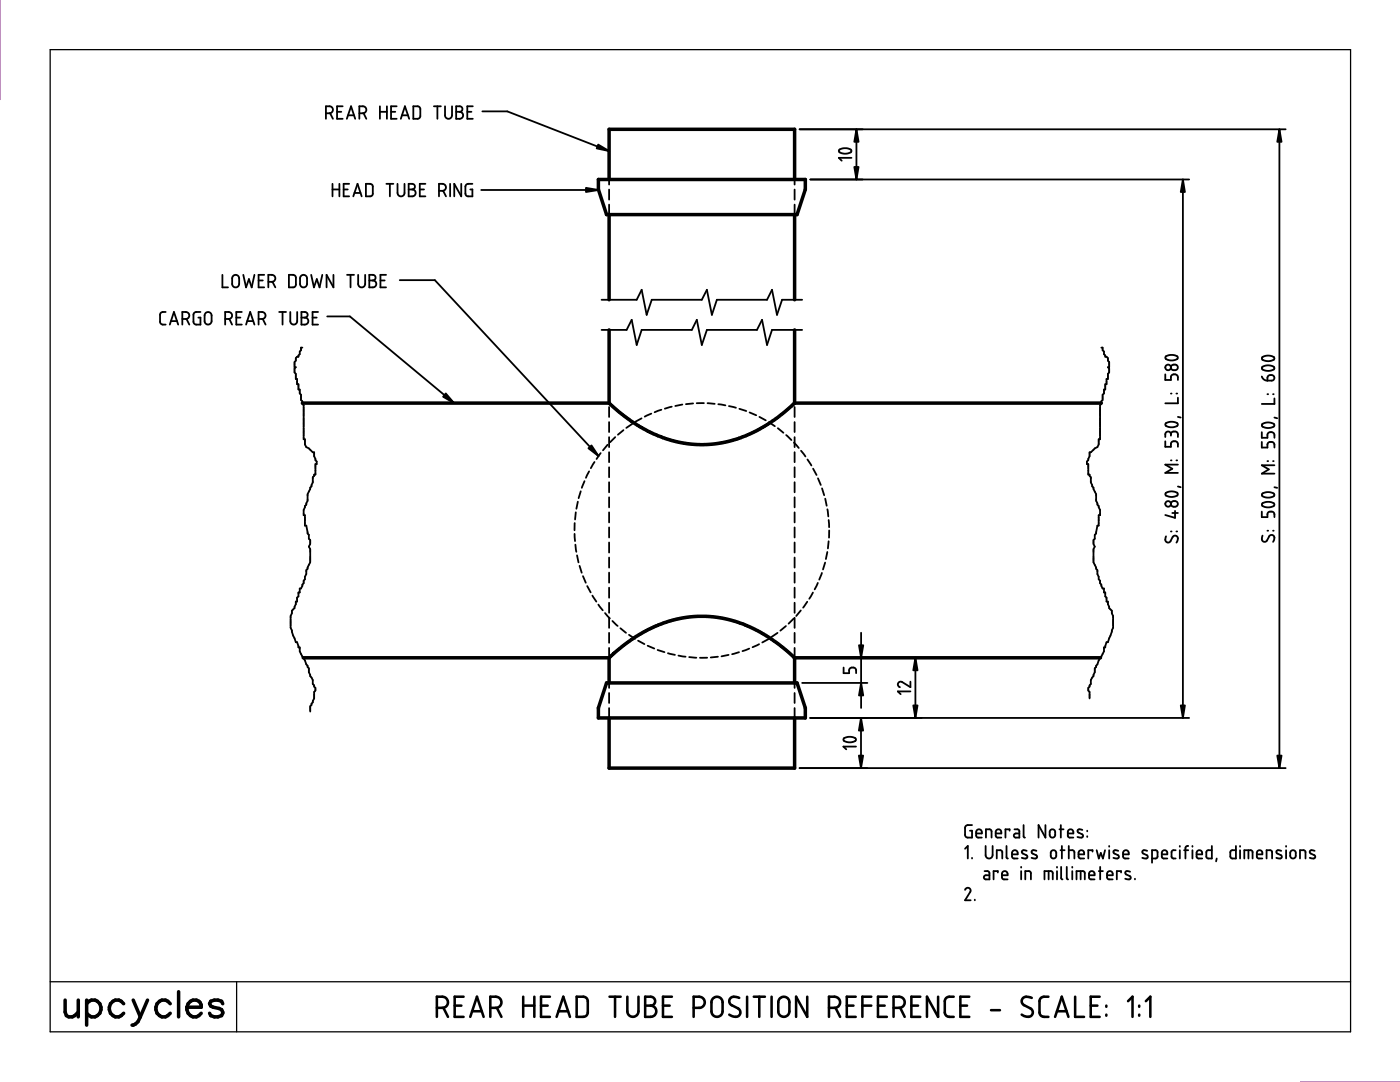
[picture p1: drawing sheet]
<svg xmlns="http://www.w3.org/2000/svg" width="279mm" height="216mm" viewBox="0 0 279 216" stroke-linecap="round" stroke-linejoin="round" font-family="sans-serif">
<g fill="none" stroke="#000" stroke-width=".36">
<path d="M65 22.6h.9l.4-.3 .1-.5-.2-.5-1.2-.1v2.5M65.9 22.6l.5 1.1M66.4 36.7v2.5M66.4 37.8h1.3M67.3 22.3h.8M67.7 36.7v2.5M68.4 21.2h-1.1v2.5h1.1M68.6 37.8h.8M69.2 23.7l.9-2.5 .8 2.5M69.4 23h1.3M69.7 36.7h-1.1v2.5h1.1M70.5 39.2l.9-2.5 .8 2.5"/>
<path d="M70.7 38.5h1.2M71.7 22.6h.9l.3-.2 .2-.6-.3-.5-1.1-.1v2.5M72.6 22.6l.5 1.1M73 36.7h.9l.5 .3v1.7l-.3 .4-1.1 .1zM75.8 22.3h1.4M75.8 21.2v2.5M77.1 36.7h1.4M77.2 21.2v2.5M77.8 36.7v2.5M78 22.3h.9M79.2 21.2h-1.2v2.5h1.2M79.3 36.7l.1 2 .1 .2 .4 .3 .5-.1 .3-.4v-2"/>
<path d="M80 23.7l.8-2.5 .9 2.5M80.2 23h1.2M81.6 36.7h.9l.3 .4-.1 .5-.4 .2 .3 .1 .3 .3v.5l-.3 .4-1 .1zM81.6 37.8h.7M82.5 21.2h1l.4 .4v1.6l-.4 .5h-1zM83.8 37.8h.8M84.9 36.7h-1.1v2.5h1.1M86.6 21.2h1.4M87.3 21.2v2.5M87.6 38.1h.8l.4-.3 .2-.5-.2-.4-.4-.2h-.8v2.5M88.4 38.1l.6 1.1M88.8 21.2v1.9l.2 .4 .4 .2 .4-.1 .4-.4v-2"/>
<path d="M89.8 36.7v2.5M91 21.2h.9l.4 .4-.1 .5-.5 .2 .5 .2 .2 .3v.5l-.5 .4h-.9zM91 22.3h.7M92.1 36.7v2.5l-1.4-2.5v2.5M93.3 22.3h.8M94.3 36.7h-1l-.4 .4v1.7l.4 .4h1v-1.4h-.4M94.4 21.2h-1.1v2.5h1.1M96 37.9h23.4M96.3 22.2h4.9l20.4 7.9M121.6 35.8v1M121.6 37.8v2M158.6 35.8v1"/>
<path d="M158.6 37.8v2M159.6 25.8h97M161.7 35.8h75.6M167.5 29.9l.9-.3 1.2 .2a.43 .43 0 0 1 .3 .5 .43 .43 0 0 1-.5 .3l-1 .1-.7-.2a.37 .37 0 0 1-.2-.6zM169.9 31.5h-2.5l.6 .6M170.9 25.8v10M236.1 35.8v107.5M255.3 25.8v127.5M44.4 54.8v2.5h1.1M46.5 55.1l.3-.2h.5l.4 .5v1.4l-.5 .5-.6-.1-.2-.3-.1-1.5zM48.6 54.8l.5 2.5 .6-1.6 .5 1.6 .6-2.5M51.6 56h.9"/>
<path d="M52.7 54.8h-1.1v2.5h1.1M53.6 56.2h.7l.4-.1 .2-.4-.1-.6-.4-.2-.8-.1v2.5M54.4 56.2l.5 1.1M57.7 54.8l1 .1 .3 .3 .1 1.6-.4 .5h-1zM60.1 55.1l.5-.3 .6 .5 .1 1.4-.2 .4-.3 .2h-.5l-.4-.4v-1.5zM62.1 54.8l.6 2.5 .5-1.6 .6 1.6 .5-2.5M66.5 54.8v2.5l-1.3-2.5v2.5M69.3 54.8h1.4M70 54.8v2.5M71.5 54.8v1.9l.1 .4 .4 .2 .6-.1 .3-.3v-2.1M73.7 54.8l.8 .1 .4 .3-.1 .6-.4 .2 .4 .1 .3 .5-.1 .5-.4 .2h-.9zM73.7 56h.7"/>
<path d="M75.9 56h.9M77 54.8h-1.1v2.5h1.1M79.8 55.9h7l32.6 35.1M120.1 59.8h7l1-2 1 5 1-3h10l1-2 1 5 1-3h10l1-2 1 5 1-3h4M121.6 40.8v2M158.6 40.8v2M33.1 62.3h-.8l-.4 .4 .1 1.8 .3 .2 .8 .1M33.9 64.8l.8-2.5 .9 2.5M34.1 64.1h1.2M36.4 63.6h.8l.3-.1 .3-.5-.1-.5-.5-.2h-.8v2.5M37.2 63.6l.6 1.2M40 62.3h-.9l-.4 .3-.1 1.7 .4 .4 1 .1v-1.4h-.4"/>
<path d="M41 62.5l.4-.2h.3l.5 .5v1.5l-.5 .4h-.5l-.3-.5-.1-1.3zM44.9 63.6h.9l.3-.1 .2-.7-.2-.4-.4-.1h-.8v2.5M45.8 63.6l.5 1.2M47.2 63.4h.8M48.3 62.3h-1.1v2.5h1.1M49.1 64.8l.8-2.5 .9 2.5M49.3 64.1h1.2M51.6 63.6h.8l.4-.1 .2-.6-.3-.5-.4-.1h-.7v2.5M52.4 63.6l.6 1.2M55.7 62.3h1.4M56.4 62.3v2.5M57.9 62.3l.1 2 .2 .3 .4 .2 .4-.1 .3-.5v-1.9"/>
<path d="M60.2 62.3h.9l.3 .3-.2 .6-.4 .2 .4 .1 .3 .4v.5l-.4 .3-.9 .1zM60.2 63.4h.6M60.3 69.4h-.2v.5l-.3 .2v.6l-.2 .2v.3h-.3l-.3 .3v.5l-.2 .2v1.1h.2l-.2 .2v.8l.2 .3v1h.3v1.1h.3v1h.2v.8l.3 .3v1l.2 .3v.5l.3 .3v6.8h.3v1l.2 .5 .5 .3 .8 .8h.3v.7l.2 .8 .3 .3v.5h-.3v2.1h-.2v.3l-.3 .2v1.1l-1 2.3v1.3l-.8 1.8v1.1h.3v2.1h.2l.3 1.5 .2 .3v.8l.3 .3v.7l-.3 .6 .3 .5v2.6l-.5 1.3-.3 .3v.8l-.2 .5v.5l-.3 .3v.5l-.3 .2-.2 .8h-.3v.8h-.2v.8l-.3 .3v.7h-.3v.6l-.2 .7-.5 .6v.5l-.3 .5v2.4l1 2.8h.3l.3 1.1h.2a4 4 0 0 0 1.1 2.6l.5 1.3 .2 .2v.8l.3 .8 .5 .8v.8l.5 .8v.5l-.2 .3v1.3l-.5 1.3-.3 .2v1.1M62.4 63.4h.8M63.5 62.3h-1.1v2.5h1.1M65.3 63.1h4.5l20.8 17.3M120.1 65.8h5l1-2 1 5 1-3h10l1-2 1 5 1-3h10l1-2 1 5 1-3h6M219.8 69.4h.2v.5l.3 .2v.6l.3 .2v.3h.2l.3 .3v.5l.3 .2v1.1h-.3l.3 .2v.8l-.3 .3v1h-.3v1.1h-.2v1h-.3v.8l-.3 .3v1l-.2 .3v.5l-.3 .3v6.8h-.2v1l-.3 .5-.5 .3-.8 .8h-.3v.7l-.2 .8-.3 .3v.5h.3v2.1h.2v.3l.3 .2v1.1l1.1 2.3v1.3l.7 1.8v1.1h-.2v2.1h-.3l-.2 1.5-.3 .3v.8l-.3 .3v.7l.3 .6-.3 .5v2.6l.6 1.3 .2 .3v.8l.3 .5v.5l.2 .3v.5l.3 .2 .2 .8h.3v.8h.3v.8l.2 .3v.7h.3v.6l.3 .7 .5 .6v.5l.2 .5v2.4l-1 2.8h-.3l-.2 1.1h-.3v.8l-1 1.8-.5 1.3-.3 .2v.8l-.3 .8-.5 .8v.8l-.5 .8v.5l.2 .3v1.3M232.6 74.7v1.1h1.1v-.7l.5-.4h.5l.2 .2 .2 .9M232.6 71.1l.9-.3 1.3 .2a.43 .43 0 0 1 .2 .5 .43 .43 0 0 1-.5 .3l-.9 .1-.8-.2a.36 .36 0 0 1-.2-.6zM233.7 78.5h.1M233.8 73l.2-.2h.7l.3 .2 .1 .5-.4 .4h-.6l-.4-.4z"/>
<path d="M234.8 78.5h.1M235.1 79.4v1.1h-2.5M251.8 75.1l.4 .6 .7 .2M251.9 73.2l1-.3 1.2 .2a.46 .46 0 0 1 .2 .6 .46 .46 0 0 1-.6 .2l-.9 .1-.7-.2a.35 .35 0 0 1-.2-.6zM251.9 71.3l1-.3h.7l.6 .2a.51 .51 0 0 1 0 .6 .51 .51 0 0 1-.6 .2l-.6 .1-.8-.2-.4-.3zM252.9 78.7h.2M253 75.1l.4-.3 .6 .1 .3 .2v.4l-.3 .4h-1.1zM254.1 78.7h.1M254.3 79.5v1.1h-2.5M121.6 81.2v2M121.6 84.2v2M121.6 87.2v2"/>
<path d="M121.6 90.2v2M121.6 93.2v2M121.6 96.2v2M121.6 99.2v2M158.6 81.2v2M158.6 84.2v2M158.6 87.2v2M158.6 90.2v2M158.6 93.2v2M158.6 96.2v2M158.6 99.2v2M232.6 88.1v1.1h1.1v-.8l.4-.3h.5l.3 .1 .2 1"/>
<path d="M232.6 98.4l.6-.3 .8-.1 1 .4a.69 .69 0 0 1-.9 .7h-.6l-.8-.2-.1-.3zM232.7 84.5l.9-.3 1.2 .1a.43 .43 0 0 1 .2 .6 .43 .43 0 0 1-.5 .3l-.9 .1-.7-.2a.37 .37 0 0 1-.2-.6zM233.7 86.7l-.2-.5-.6-.1-.3 .3v.8M233.7 86.7l.2-.5 .8-.1 .3 .3 .1 .8M233.7 91.9h.1M233.7 86.7v.2M234.8 91.9h.1M235.1 97.1l.5 .1M235.1 92.7h-2.5l1.4 .8-1.4 .9h2.5M235.1 83.2l.5 .1M251.8 88.2v1.1h1.1l.1-.8 .4-.3h.5l.3 .2 .1 .9M251.8 86.2v1.2h1.1l.1-.8 .4-.4 .5 .1 .3 .2 .1 .9"/>
<path d="M251.9 98.6l.9-.4 1.3 .2a.47 .47 0 0 1 .1 .6 .47 .47 0 0 1-.5 .2l-.9 .1-.7-.2a.37 .37 0 0 1-.2-.5zM251.9 84.6l1.1-.3 1.2 .3a.55 .55 0 0 1-.1 .6 .55 .55 0 0 1-.6 .2h-.8l-.6-.2-.3-.3zM252.9 92h.2M254.1 92h.1M254.3 97.2l.6 .1M254.3 92.8h-2.5l1.4 .9-1.4 .8h2.5M254.3 83.3l.6 .2M121.6 102.2v2M121.6 105.2v2.1M121.6 108.2v2.1M121.6 111.3v2M121.6 114.3v2"/>
<path d="M121.6 117.3v2M158.6 102.2v2M158.6 105.2v2.1M158.6 108.2v2.1M158.6 111.3v2M158.6 114.3v2M158.6 117.3v2M232.7 107l-.1 .9 .3 .3 .3 .1 .4-.2 .6-1.1h.6l.3 .4-.3 .9M233.7 106h.1M233.8 100.2l.3-.2h.6l.3 .2 .1 .5-.4 .4h-.7l-.3-.4zM234 102.4h1.1M234.5 101.9v1.4l-1.9-.5"/>
<path d="M234.8 106h.1M251.8 102.1v1.1h1.1l.1-.8 .4-.3h.5l.3 .2 .1 .9M252 106.9l-.1 .9 .2 .2 .4 .1 .3-.2 .6-1 .2-.2 .5 .1 .2 .5-.2 .8M252 100.4l.8-.3 1.2 .2a.45 .45 0 0 1 .3 .6 .45 .45 0 0 1-.6 .3h-.9l-.7-.2a.37 .37 0 0 1-.3-.2 .37 .37 0 0 1 .2-.4zM252.9 105.9h.2M254.1 105.9h.1M121.6 120.3v2M121.6 123.3v2M121.6 126.3v2M121.6 129.3v2M121.6 136.3v1M121.6 138.3v2"/>
<path d="M158.6 120.3v2M158.6 123.3v2M158.6 126.3v2M158.6 129.3v2M158.6 136.3v1M158.6 138.3v2M159.6 131.3h24.3M160.1 136.3h13M168.4 133.2v1.1h1.1v-.8l.4-.3 .8 .2 .2 .3v.6M171.9 126.3v15M181.7 136v1.1l-1.8-1.1-.5 .1-.2 .3v.4l.4 .3M181.7 138h-2.5l.5 .5"/>
<path d="M182.7 131.3v12M121.6 141.3v2M158.6 141.3v2M159.6 153.3h97M161.7 143.3h75.6M168.4 147.3l.9-.3 1.2 .2a.43 .43 0 0 1 .3 .5 .43 .43 0 0 1-.5 .3l-.9 .1-.8-.2a.37 .37 0 0 1-.2-.6zM170.8 149h-2.5l.6 .5M171.8 143.3v10M192.6 177.6l.5-.5 .4 .1 .2 .3v.4l-1.1 1.7h1.1M192.6 169.4l.5-.6v2.5M194 164.6l-1 .1-.3 .2-.1 1.8 .4 .4h1v-1.3h-.4M194 171.2v.1"/>
<path d="M194.5 179.5v.1M194.8 166.3h1.1v-.4l-.2-.3-.5-.1-.3 .2-.1 1.1 .3 .3h.8M196.5 173.8h.6l.3 .3 .1 1.4-1-.1-.2-.4 .2-.3 1-.1M196.7 168.8v2l.3 .4 .3 .1 .5-.1 .3-.4v-2M196.8 167.1v-1.6l1 .1 .1 1.5M198.7 166.3h1.1l-.2-.7-.5-.1-.3 .2-.1 1.1 .3 .3h.8M198.9 171.3v-1.6l1 .1 .1 1.5M199.1 174.1v-.3h-.8v1.7M200 174.6h1.1l-.2-.7-.5-.1-.3 .2-.1 1.1 .3 .4h.8M200.9 168.8v2.3l.2 .2M201.5 165.8v-.3h-.8v1.6M202 170.5h1.1v-.5l-.2-.2-.5-.1-.3 .2-.1 1 .3 .4h.8"/>
<path d="M202.5 165.5h.6l.3 .3v1.3h-.9l-.2-.3 .1-.4 1-.1M203.8 173v.1M203.8 173.8v1.7M204.3 164.6v2.3l.3 .2M204.6 175.5v-1.7l1 .1 .1 1.6M204.9 169.8l-.6-.1a.35 .35 0 0 0-.4 .2 .35 .35 0 0 0 .2 .4l.8 .3a.43 .43 0 0 1 0 .7 .43 .43 0 0 1-.6 0l-.4-.1M206.8 169.8l-.5-.1a.35 .35 0 0 0-.4 .2 .35 .35 0 0 0 .2 .4l.7 .3a.43 .43 0 0 1 0 .7 .43 .43 0 0 1-.6 0l-.3-.1M208.4 175.5v-1.7h1.4l.2 .1 .1 1.6M208.6 164.6v2.5l-1.3-2.5v2.5M209.3 173.8v1.7M209.6 165.6l.5-.1 .4 .3 .1 .9-.4 .4h-.4l-.3-.3v-.9zM209.8 169.8l.6-.1 .3 .2 .1 1-.4 .4h-.3l-.4-.3v-.9z"/>
<path d="M210.9 173v.1M210.9 173.8v1.7M211.4 165.5h.9M211.6 169.7h.9M211.7 164.6v2.5M211.8 173v2.2l.2 .3M211.9 168.8v2.5M212.9 173v2.3l.3 .2M213.1 166.3h1.1v-.4l-.2-.3-.5-.1-.3 .2-.1 1.2 .3 .2h.8M213.3 169.7l1 .1 .1 1.5M213.3 168.8v2.5M214 173v.1"/>
<path d="M214 173.8v1.7M214.8 175.5v-1.7h1.4l.2 .1 .1 1.6M215.2 170.5h1.2l-.1-.5-.1-.2-.5-.1-.4 .2-.1 1 .4 .4h.8M215.7 173.8v1.7M216 165.6l-.6-.1a.35 .35 0 0 0-.3 .2 .35 .35 0 0 0 .1 .4l.8 .4a.43 .43 0 0 1 0 .6 .43 .43 0 0 1-.6 0l-.4-.1M217 165.8v.1M217 166.9v.1M217.3 174.6h1.1l-.1-.7-.6-.1-.2 .2-.2 .3v.9l.4 .3h.7M218 169.9v-.2h-.8v1.6M218.9 169.7l.4 1.6 .4-1.1 .4 1.1 .4-1.6M219.3 173.8h.8M219.6 173v2.5"/>
<path d="M220.9 174.6h1.2l-.1-.4-.2-.3-.4-.1-.4 .2-.1 1.1 .4 .4h.8M221.4 168.8v.2M221.4 169.7v1.6M223.2 169.8l-.5-.1a.36 .36 0 0 0-.5 .1 .36 .36 0 0 0 .2 .5l.8 .4a.46 .46 0 0 1-.1 .6 .46 .46 0 0 1-.7-.1h-.2M223.7 174.1v-.3h-.8v1.7M224.1 170.5h1.2l-.1-.5-.2-.2-.4-.1-.4 .2-.1 1 .4 .4h.8M225.5 173.9l-.5-.1a.36 .36 0 0 0-.4 .2 .36 .36 0 0 0 .1 .5l.8 .3a.43 .43 0 0 1 0 .7 .43 .43 0 0 1-.6-.1l-.3-.1M226.5 175.3v.2M228.9 169.8l-.6-.1a.34 .34 0 0 0-.3 .2 .34 .34 0 0 0 .2 .4l.8 .4a.47 .47 0 0 1-.2 .6 .47 .47 0 0 1-.6-.1h-.2M229.9 171.3h.8l.3-.3v-1l-.3-.3h-.8v2.4M231.9 170.5h1.1l-.2-.7-.5-.1-.3 .1-.1 .3v.9l.3 .3h.8M234.6 169.7h-.5l-.3 .2 .1 1.3 .7 .1"/>
<path d="M235.5 168.8v.2M235.5 169.7v1.6M236.3 169.7h.8M237.1 168.8l-.4 .1-.1 .3v2.1M238 168.8v.2M238 169.7v1.6M238.8 170.5h1.1l-.2-.7-.5-.1-.3 .2-.1 1.1 .3 .3h.8M241.9 168.8v2.5l-1-.1-.2-.2 .1-1.1 .2-.2h.9M242.8 171.3l-.1 .6M246.7 168.8v2.5h-.9l-.3-.4 .1-1.1 .2-.1h.9M247.5 168.8v.2M247.5 169.7v1.6"/>
<path d="M248.3 171.3v-1.6h1.4l.2 .1 .1 1.5M249.2 169.7v1.6M250.8 170.5h1.1l-.1-.7-.6-.1-.2 .1-.2 .3v.9l.3 .3h.8M252.8 171.3v-1.6l1 .1 .1 1.5M255.7 169.8l-.6-.1a.34 .34 0 0 0-.4 .2 .34 .34 0 0 0 .2 .4l.8 .4a.46 .46 0 0 1-.1 .6 .46 .46 0 0 1-.6-.1h-.3M256.7 168.8v.2M256.7 169.7v1.6M257.7 169.8l.4-.1 .5 .3v.9l-.4 .4h-.4l-.3-.4v-.8zM259.4 171.3v-1.6l1.1 .1v1.5M262.4 169.8l-.7-.1a.34 .34 0 0 0-.3 .2 .34 .34 0 0 0 .2 .4l.8 .4a.47 .47 0 0 1-.2 .6 .47 .47 0 0 1-.6-.1h-.2"/>
<circle cx="233.1" cy="73.3" r=".56"/>
<circle cx="233.1" cy="100.5" r=".56"/>
</g>
<path d="M10 9.9h259.5v196h-259.5zM10 195.9h259.5M47.2 195.9v10" fill="none" stroke="#000" stroke-width=".25"/>
<path d="M0 -.1v20M259.5 215.9h19.9" fill="none" stroke="#f0f" stroke-width=".2"/>
<g fill="none" stroke="#000" stroke-width=".7">
<path d="M119.4 35.8h41.3v2l-1.6 5h-38l-1.7-5zM121.6 35.8v-10h37v10M121.6 42.8v17M158.6 42.8v17M121.6 65.8v14.6M158.6 65.8v14.6M60.3 80.4h61.3M121.6 80.4l1.9 1.8 2.3 1.7 2.4 1.5 2.1 1.1 2.3 .9 2.3 .7 2.6 .5 2.2 .1 2.3-.1 2.5-.3 2.5-.7 2.3-.9 2.4-1.1 2.4-1.5 2.4-1.8 2.1-1.9M158.6 80.4h61.2M60.5 131.3h61.1M121.1 136.3h38l1.6 5v2h-41.3v-2zM121.6 131.3l2.2-2 2-1.5 2.2-1.4 2.4-1.3 2.6-1 2-.6 4.1-.5h2.6l2.3 .3 2.8 .7 2.4 .9 2.4 1.2 2.2 1.3 2.5 1.8 2.3 2.1"/>
<path d="M121.6 131.3v5M158.6 131.3v5M158.6 131.3h61M121.6 143.3v10h37v-10M13 199.6v2.4l.3 .6 .4 .3h.7l.5-.3 .7-.6M15.6 199.6v3.3M17.3 199.6v5M26.6 199.6l1.4 3.3M29.4 199.6l-1.4 3.3M35.6 197.9v5M38 199.8a1.31 1.31 0 0 1 1.5-.1 1.31 1.31 0 0 1 .7 1.3h-2.9l.2-.7zM17.3 200.3a1.64 1.64 0 0 1 2.5-.2 1.64 1.64 0 0 1-.4 2.5 1.45 1.45 0 0 1-2.1-.4"/>
<path d="M24.7 200.3a1.64 1.64 0 0 0-2.6-.2 1.64 1.64 0 0 0 .4 2.5 1.45 1.45 0 0 0 2.2-.4M28 202.9a1.91 1.91 0 0 1-1.6 1.7M34 200.3a1.64 1.64 0 0 0-2.6-.2 1.64 1.64 0 0 0 .4 2.5 1.45 1.45 0 0 0 2.2-.4M37.3 201a1.58 1.58 0 0 0 .9 1.8 1.58 1.58 0 0 0 2-.6M44.4 200.3l-.2-.5-.7-.2h-.7l-.7 .2-.3 .5 .3 .4 2.1 .8 .2 .7-.2 .4-.7 .3h-.7l-.7-.3-.3-.4"/>
</g>
<g fill="none" stroke="#000" stroke-width=".51">
<path d="M92.5 198.9h-1.8v4h1.8M104.4 198.9v4M106.6 198.9v4M109.7 198.9h-1.7v4h1.7M115.1 198.9h1.6l.5 .6 .1 2.6-.2 .5-.4 .2-1.6 .1zM121.6 198.9h2.3M122.7 198.9v4M125.2 198.9l.1 3.3 .3 .5 .7 .2 .7-.3 .4-.5v-3.2M128.8 198.9h1.4l.5 .5v.8l-.4 .4-.4 .1 .7 .3 .4 .5-.1 .8-.6 .5-1.5 .1zM134.1 198.9h-1.8v4h1.8M142.2 199.3l.5-.4h.7l.5 .3 .2 .4 .1 2.4-.3 .5-.5 .4-.7-.1-.7-.6v-2.4zM147.5 199.1l-.7-.2h-.7l-.5 .4-.1 .6 .4 .6 1.7 .9 .2 .5-.2 .6-.2 .3-.5 .1-.8-.1-.6-.3"/>
<path d="M149.1 198.9v4M150.4 198.9h2.3M151.5 198.9v4M154 198.9v4M155.6 199.3l.5-.4h.6l.4 .2 .4 .6v2.2l-.3 .6-.4 .3h-.8l-.6-.7-.1-2.2zM161.1 198.9v4l-2.2-4v4M170.8 198.9h-1.8v4h1.8M173.9 198.9h-1.8v4M177 198.9h-1.8v4h1.8M183.7 198.9h-1.8v4h1.8M187.2 198.9v4l-2.2-4v4M190.3 198.9h-1.2l-.4 .4-.1 .4v2.4l.1 .4 .5 .4h1.1"/>
<path d="M193.4 198.9h-1.7v4h1.7M205.9 199.1l-.8-.2h-.7l-.4 .4-.1 .6 .3 .6 1.7 .9 .2 .5-.1 .6-.3 .3-.5 .1-.7-.1-.6-.3M209.2 198.9h-1.2l-.3 .3-.2 .5v2.4l.1 .4 .4 .3 1.2 .1M214.6 198.9v4h1.7M219.5 198.9h-1.8v4h1.8M225.1 199.8l.9-.9v4M228.7 199.8l.9-.9v4M87.2 201.1h1.3l.6-.3 .3-.8-.4-.8-.5-.3h-1.3v4M88.5 201.1l.9 1.8M90.7 200.7h1.4M93.9 202.9l1.3-4 1.3 4M94.2 201.8h1.9"/>
<path d="M97.9 201.1h1.3l.6-.4 .3-.8-.4-.7-.6-.3h-1.2v4M99.2 201.1l.9 1.8M104.4 200.7h2.2M108 200.7h1.3M111.1 202.9l1.3-4 1.3 4M111.4 201.8h2M128.8 200.7h1.1M132.3 200.7h1.3M138.4 201.1h1.3l.7-.4 .3-.8-.4-.7-.6-.3h-1.3v4M165.4 201.1h1.4l.6-.4 .3-.8-.4-.7-.6-.3h-1.3v4M166.8 201.1l.9 1.8M169 200.7h1.3"/>
<path d="M172.1 200.7h1.8M175.2 200.7h1.4M178.3 201.1h1.4l.4-.2 .5-.8-.3-.8-.7-.4h-1.3v4M179.7 201.1l.9 1.8M181.9 200.7h1.3M191.7 200.7h1.3M197.8 201.6h1.8M210.6 202.9l1.3-4 1.3 4M210.9 201.8h2M217.7 200.7h1.3M220.8 200.7v.2M220.8 202.5v.2"/>
<path d="M227.4 200.7v.2M227.4 202.5v.2"/>
</g>
<circle cx="140.1" cy="105.8" r="25.4" fill="none" stroke="#000" stroke-width=".36" stroke-dasharray="1.4 .7"/>
<g fill="#000" stroke="#000" stroke-width=".36">
<path d="M116.9 37.5l2.5 .4-2.5 .4zM119.4 28.9l2.2 1.2-2.5-.5zM170.5 33.3h.8l-.4 2.5zM170.9 25.8l.4 2.5h-.8zM236.1 35.8l.4 2.5h-.9zM255.3 25.8l.5 2.5h-.9zM89 78.5l1.6 1.9-2.2-1.2zM117.4 89.5l.6-.6 1.4 2.1zM171.9 136.3l.4 2.5h-.9zM171.4 128.8h.9l-.4 2.5zM182.7 131.3l.4 2.5h-.8zM171.8 143.3l.5 2.5h-.9z"/>
<path d="M171.4 150.8h.9l-.5 2.5zM182.3 140.8h.8l-.4 2.5zM235.6 140.8h.9l-.4 2.5zM254.9 150.8h.9l-.5 2.5z"/>
</g>
</svg>
